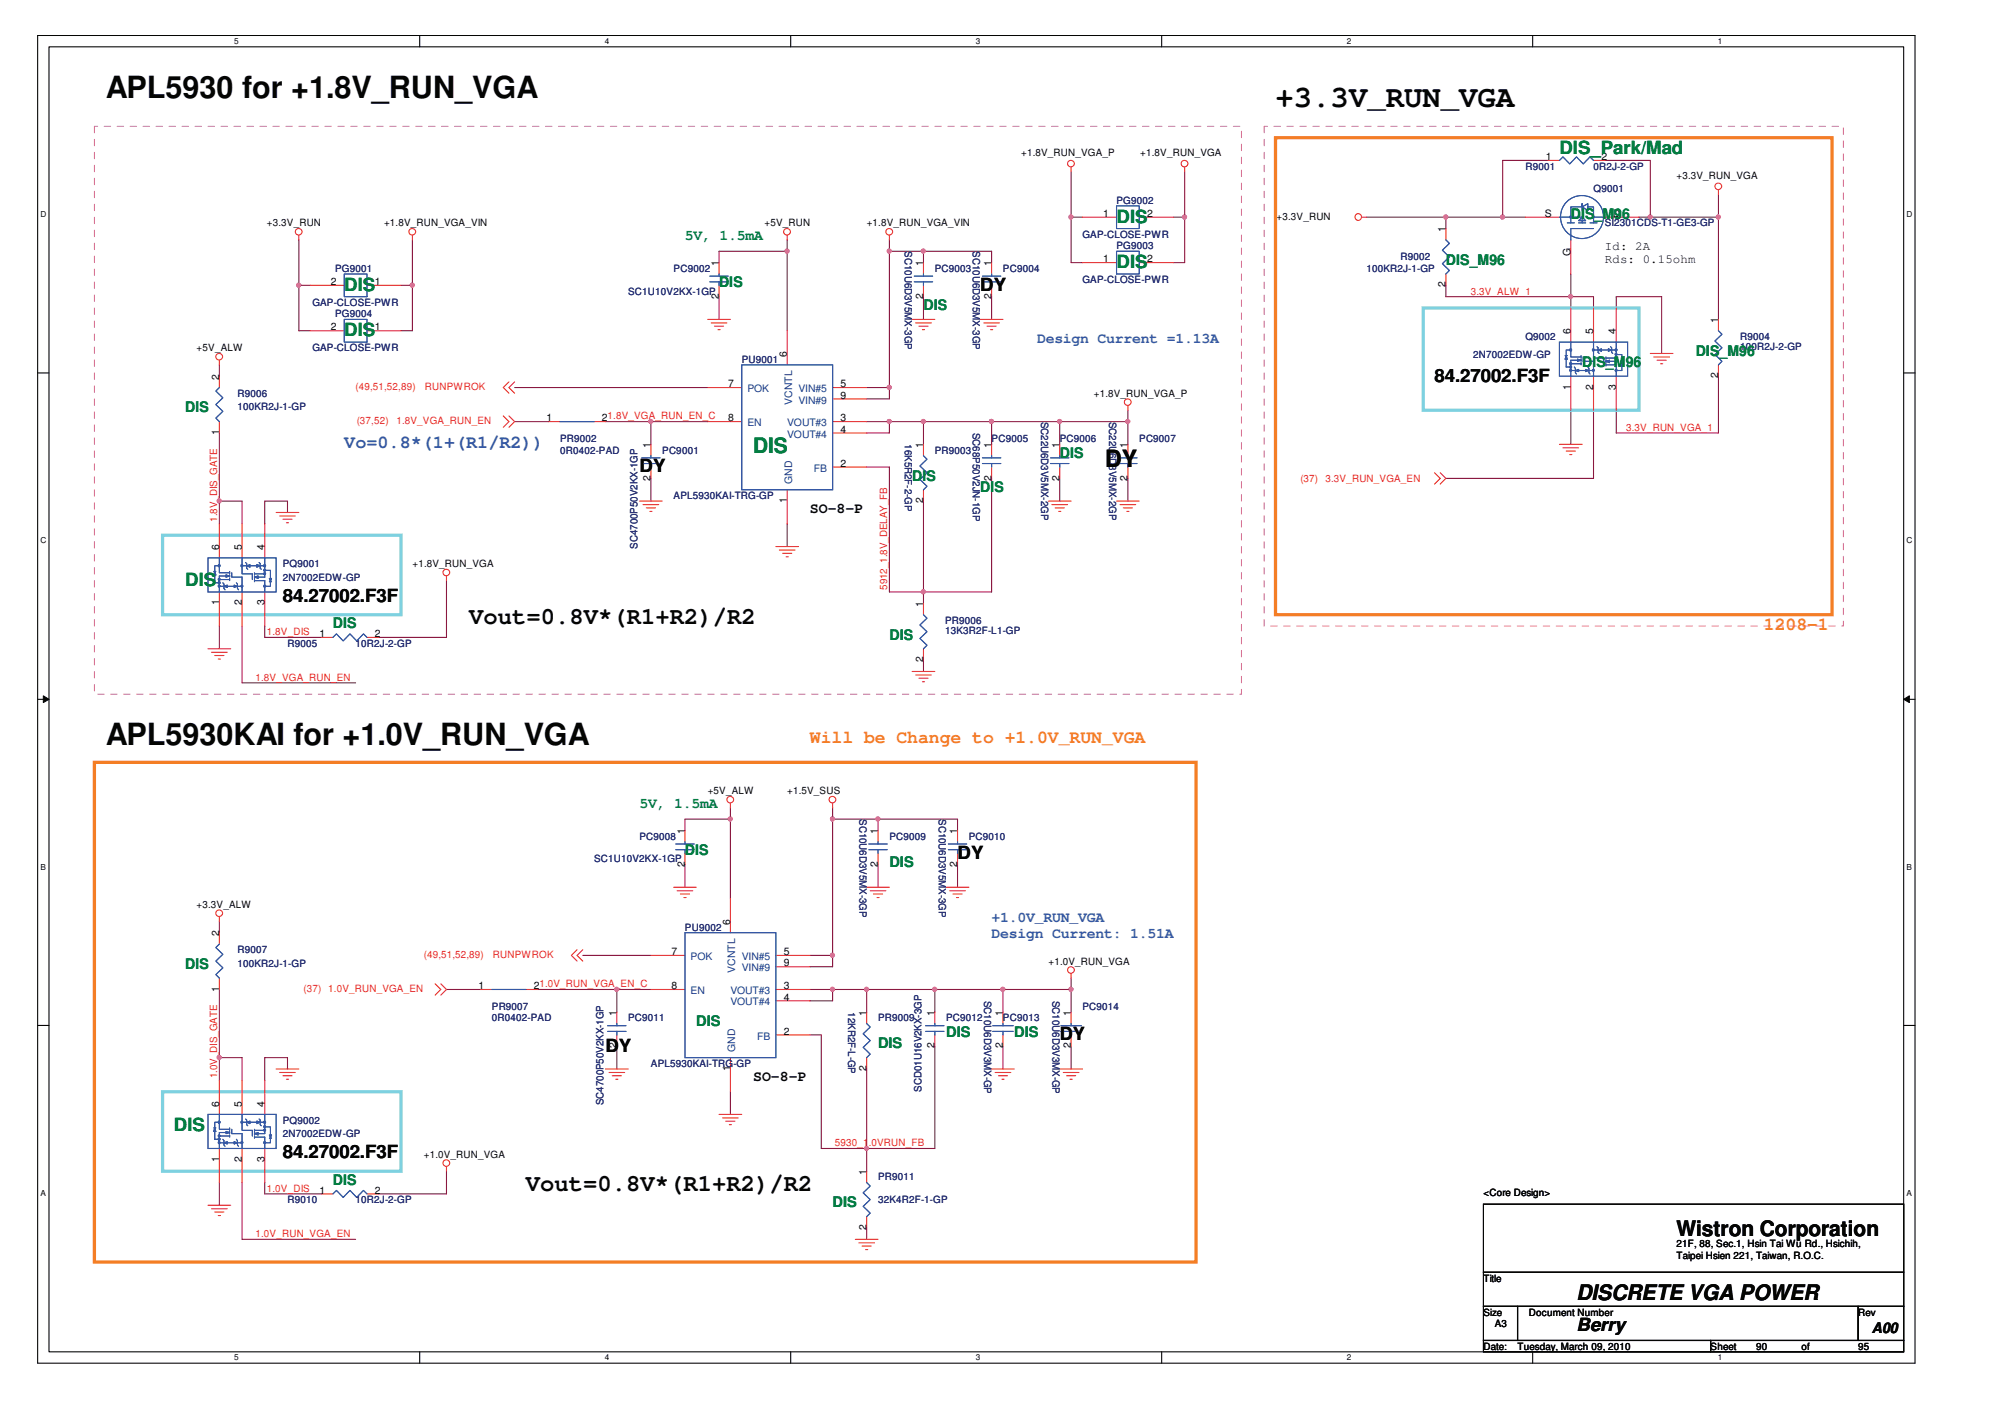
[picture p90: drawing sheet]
<svg xmlns="http://www.w3.org/2000/svg" width="297mm" height="210mm" viewBox="0 0 297 210" stroke-linecap="round" stroke-linejoin="round" font-family="sans-serif">
<defs><g id="words">
<g font-size="4.6" fill="#040503">
<text x="15.8" y="14.6">APL5930 for +1.8V_RUN_VGA</text>
<text x="190.3" y="15.9">+3.3V_RUN_VGA</text>
<text x="15.8" y="111.2">APL5930KAI for +1.0V_RUN_VGA</text>
</g>
<g font-size="3.6" fill="#040503">
<text x="164.9" y="69.6">DY</text>
<text x="70" y="93">Vout=0.8V*(R1+R2)/R2</text>
<text x="78.5" y="177.8">Vout=0.8V*(R1+R2)/R2</text>
</g>
<text font-size="3.2" fill="#047e41" x="112.4" y="67.6">DIS</text>
<g font-size="3.2" fill="#040503">
<text x="250.1" y="184.3">Wistron Corporation</text>
<text x="235.2" y="193.9">DISCRETE VGA POWER</text>
</g>
<g font-size="2.7" fill="#047e41">
<text x="232.7" y="23">DIS_Park/Mad</text>
<text x="166.6" y="33.2">DIS</text>
<text x="166.6" y="40">DIS</text>
<text x="51.4" y="43.4">DIS</text>
<text x="51.4" y="50.2">DIS</text>
<text x="27.6" y="87.4">DIS</text>
<text x="25.9" y="168.8">DIS</text>
</g>
<g font-size="2.7" fill="#040503">
<text x="146.2" y="43.4">DY</text>
<text x="214" y="56.9">84.27002.F3F</text>
<text x="95.4" y="70.5">DY</text>
<text x="42.2" y="89.8">84.27002.F3F</text>
<text x="142.9" y="128.1">DY</text>
<text x="158.1" y="155.2">DY</text>
<text x="90.3" y="156.9">DY</text>
<text x="42.2" y="172.8">84.27002.F3F</text>
<text x="235.2" y="198.5">Berry</text>
</g>
<text font-size="2.7" fill="#3457a6" x="51.4" y="66.9">Vo=0.8*(1+(R1/R2))</text>
<g font-size="2.7" fill="#f47e25">
<text x="263.2" y="94">1208-1</text>
<text x="120.8" y="110.9">Will be Change to +1.0V_RUN_VGA</text>
</g>
<g font-size="2.2" fill="#047e41">
<text x="102.2" y="35.9">5V, 1.5mA</text>
<text x="234.3" y="32.7">DIS_M96</text>
<text x="215.7" y="39.5">DIS_M96</text>
<text x="107.3" y="42.9">DIS</text>
<text x="137.8" y="46.3">DIS</text>
<text x="253" y="53.1">DIS_M96</text>
<text x="236" y="54.8">DIS_M96</text>
<text x="27.6" y="61.5">DIS</text>
<text x="136.1" y="71.7">DIS</text>
<text x="158.1" y="68.3">DIS</text>
<text x="146.2" y="73.4">DIS</text>
<text x="49.7" y="93.7">DIS</text>
<text x="132.7" y="95.4">DIS</text>
<text x="95.4" y="120.6">5V, 1.5mA</text>
<text x="102.2" y="127.6">DIS</text>
<text x="132.7" y="129.3">DIS</text>
<text x="27.6" y="144.5">DIS</text>
<text x="103.9" y="153">DIS</text>
<text x="141.2" y="154.7">DIS</text>
<text x="151.3" y="154.7">DIS</text>
<text x="131" y="156.4">DIS</text>
<text x="49.7" y="176.7">DIS</text>
<text x="124.2" y="180.1">DIS</text>
</g>
<g font-size="2.2" fill="#3457a6">
<text x="154.7" y="51.1">Design Current =1.13A</text>
<text x="147.9" y="137.5">+1.0V_RUN_VGA</text>
<text x="147.9" y="140">Design Current: 1.51A</text>
</g>
<g font-size="2.2" fill="#040503">
<text x="120.8" y="76.5">SO-8-P</text>
<text x="112.4" y="161.3">SO-8-P</text>
<text x="279.2" y="198.9">A00</text>
</g>
<g font-size="1.9" fill="#040503">
<text x="239.4" y="37.2">Id: 2A</text>
<text x="239.4" y="39.2">Rds: 0.15ohm</text>
</g>
<g font-size="1.5" fill="#040503">
<text x="152.3" y="23.3">+1.8V_RUN_VGA_P</text>
<text x="170.1" y="23.3">+1.8V_RUN_VGA</text>
<text x="230.6" y="23.9">1</text>
<text x="238.9" y="23.9">2</text>
<text x="250.1" y="26.7">+3.3V_RUN_VGA</text>
<text x="39.8" y="33.8">+3.3V_RUN</text>
<text x="57.3" y="33.8">+1.8V_RUN_VGA_VIN</text>
<text x="114.1" y="33.8">+5V_RUN</text>
<text x="129.3" y="33.8">+1.8V_RUN_VGA_VIN</text>
<text x="164.6" y="32.4">1</text>
<text x="171.1" y="32.4">2</text>
<text x="190.5" y="32.8">+3.3V_RUN</text>
<text x="215.7" y="34.6" transform="rotate(-90 215.7 34.6)">1</text>
<text x="230.5" y="32.4">S</text>
<text x="240.6" y="32.4">D</text>
<text x="107.2" y="39.7" transform="rotate(-90 107.2 39.7)">1</text>
<text x="137.7" y="39.7" transform="rotate(-90 137.7 39.7)">1</text>
<text x="147.9" y="39.7" transform="rotate(-90 147.9 39.7)">1</text>
<text x="164.6" y="39.1">1</text>
<text x="171.1" y="39.1">2</text>
<text x="234.3" y="38.2" transform="rotate(-90 234.3 38.2)">G</text>
<text x="49.3" y="42.5">2</text>
<text x="55.9" y="42.5">1</text>
<text x="107.2" y="44.6" transform="rotate(-90 107.2 44.6)">2</text>
<text x="137.7" y="44.6" transform="rotate(-90 137.7 44.6)">2</text>
<text x="147.9" y="44.6" transform="rotate(-90 147.9 44.6)">2</text>
<text x="215.7" y="42.9" transform="rotate(-90 215.7 42.9)">2</text>
<text x="29.3" y="52.4">+5V_ALW</text>
<text x="49.3" y="49.3">2</text>
<text x="55.9" y="49.3">1</text>
<text x="117.4" y="53.3" transform="rotate(-90 117.4 53.3)">6</text>
<text x="234.3" y="49.9" transform="rotate(-90 234.3 49.9)">6</text>
<text x="237.7" y="49.9" transform="rotate(-90 237.7 49.9)">5</text>
<text x="241.1" y="49.9" transform="rotate(-90 241.1 49.9)">4</text>
<text x="256.3" y="48.2" transform="rotate(-90 256.3 48.2)">1</text>
<text x="32.7" y="56.6" transform="rotate(-90 32.7 56.6)">2</text>
<text x="108.6" y="57.8">7</text>
<text x="125.4" y="57.8">5</text>
<text x="125.4" y="59.5">9</text>
<text x="163.2" y="59.2">+1.8V_RUN_VGA_P</text>
<text x="234.3" y="58.1" transform="rotate(-90 234.3 58.1)">1</text>
<text x="237.7" y="58.1" transform="rotate(-90 237.7 58.1)">2</text>
<text x="241.1" y="58.1" transform="rotate(-90 241.1 58.1)">3</text>
<text x="256.3" y="56.4" transform="rotate(-90 256.3 56.4)">2</text>
<text x="32.7" y="64.9" transform="rotate(-90 32.7 64.9)">1</text>
<text x="81.5" y="62.9">1</text>
<text x="89.8" y="62.9">21.8V_VGA_RUN_EN_C</text>
<text x="108.6" y="62.9">8</text>
<text x="125.4" y="62.9">3</text>
<text x="125.4" y="64.6">4</text>
<text x="97.1" y="71.7" transform="rotate(-90 97.1 71.7)">2</text>
<text x="97.1" y="66.8" transform="rotate(-90 97.1 66.8)">1</text>
<text x="125.4" y="69.6">2</text>
<text x="137.7" y="66.8" transform="rotate(-90 137.7 66.8)">1</text>
<text x="147.9" y="71.7" transform="rotate(-90 147.9 71.7)">2</text>
<text x="147.9" y="66.8" transform="rotate(-90 147.9 66.8)">1</text>
<text x="158.1" y="71.7" transform="rotate(-90 158.1 71.7)">2</text>
<text x="158.1" y="66.8" transform="rotate(-90 158.1 66.8)">1</text>
<text x="168.2" y="71.7" transform="rotate(-90 168.2 71.7)">2</text>
<text x="168.2" y="66.8" transform="rotate(-90 168.2 66.8)">1</text>
<text x="117.4" y="75.1" transform="rotate(-90 117.4 75.1)">1</text>
<text x="137.7" y="75.1" transform="rotate(-90 137.7 75.1)">2</text>
<text x="32.7" y="82.1" transform="rotate(-90 32.7 82.1)">6</text>
<text x="36.1" y="82.1" transform="rotate(-90 36.1 82.1)">5</text>
<text x="39.5" y="82.1" transform="rotate(-90 39.5 82.1)">4</text>
<text x="61.5" y="84.6">+1.8V_RUN_VGA</text>
<text x="32.7" y="90.3" transform="rotate(-90 32.7 90.3)">1</text>
<text x="36.1" y="90.3" transform="rotate(-90 36.1 90.3)">2</text>
<text x="39.5" y="90.3" transform="rotate(-90 39.5 90.3)">3</text>
<text x="47.7" y="95.1">1</text>
<text x="55.9" y="95.1">2</text>
<text x="137.7" y="90.5" transform="rotate(-90 137.7 90.5)">1</text>
<text x="137.7" y="98.8" transform="rotate(-90 137.7 98.8)">2</text>
<text x="105.6" y="118.5">+5V_ALW</text>
<text x="117.4" y="118.5">+1.5V_SUS</text>
<text x="102.2" y="124.4" transform="rotate(-90 102.2 124.4)">1</text>
<text x="131" y="124.4" transform="rotate(-90 131 124.4)">1</text>
<text x="142.8" y="124.4" transform="rotate(-90 142.8 124.4)">1</text>
<text x="102.2" y="129.3" transform="rotate(-90 102.2 129.3)">2</text>
<text x="131" y="129.3" transform="rotate(-90 131 129.3)">2</text>
<text x="142.8" y="129.3" transform="rotate(-90 142.8 129.3)">2</text>
<text x="29.3" y="135.4">+3.3V_ALW</text>
<text x="108.9" y="138" transform="rotate(-90 108.9 138)">6</text>
<text x="32.7" y="139.7" transform="rotate(-90 32.7 139.7)">2</text>
<text x="100.2" y="142.5">7</text>
<text x="116.9" y="142.5">5</text>
<text x="156.4" y="143.9">+1.0V_RUN_VGA</text>
<text x="32.7" y="147.9" transform="rotate(-90 32.7 147.9)">1</text>
<text x="71.4" y="147.6">1</text>
<text x="79.6" y="147.6">21.0V_RUN_VGA_EN_C</text>
<text x="100.2" y="147.6">8</text>
<text x="116.9" y="147.6">3</text>
<text x="116.9" y="149.3">4</text>
<text x="116.9" y="144.2">9</text>
<text x="92" y="151.5" transform="rotate(-90 92 151.5)">1</text>
<text x="116.9" y="154.4">2</text>
<text x="129.3" y="151.5" transform="rotate(-90 129.3 151.5)">1</text>
<text x="139.4" y="151.5" transform="rotate(-90 139.4 151.5)">1</text>
<text x="149.6" y="151.5" transform="rotate(-90 149.6 151.5)">1</text>
<text x="159.8" y="151.5" transform="rotate(-90 159.8 151.5)">1</text>
<text x="92" y="156.4" transform="rotate(-90 92 156.4)">2</text>
<text x="108.9" y="159.8" transform="rotate(-90 108.9 159.8)">1</text>
<text x="129.3" y="159.8" transform="rotate(-90 129.3 159.8)">2</text>
<text x="139.4" y="156.4" transform="rotate(-90 139.4 156.4)">2</text>
<text x="149.6" y="156.4" transform="rotate(-90 149.6 156.4)">2</text>
<text x="159.8" y="156.4" transform="rotate(-90 159.8 156.4)">2</text>
<text x="32.7" y="165.1" transform="rotate(-90 32.7 165.1)">6</text>
<text x="36.1" y="165.1" transform="rotate(-90 36.1 165.1)">5</text>
<text x="39.5" y="165.1" transform="rotate(-90 39.5 165.1)">4</text>
<text x="32.7" y="173.4" transform="rotate(-90 32.7 173.4)">1</text>
<text x="36.1" y="173.4" transform="rotate(-90 36.1 173.4)">2</text>
<text x="39.5" y="173.4" transform="rotate(-90 39.5 173.4)">3</text>
<text x="63.2" y="172.7">+1.0V_RUN_VGA</text>
<text x="47.7" y="178.1">1</text>
<text x="55.9" y="178.1">2</text>
<text x="129.3" y="175.2" transform="rotate(-90 129.3 175.2)">1</text>
<text x="221.3" y="178.5">&lt;Core Design&gt;</text>
<text x="129.3" y="183.5" transform="rotate(-90 129.3 183.5)">2</text>
<text x="221.3" y="191.2">Title</text>
<text x="250.1" y="186.1">21F, 88, Sec.1, Hsin Tai Wu Rd., Hsichih,</text>
<text x="250.1" y="187.8">Taipei Hsien 221, Taiwan, R.O.C.</text>
<text x="221.3" y="196.3">Size</text>
<text x="223" y="198">A3</text>
<text x="228.1" y="196.3">Document Number</text>
<text x="277.2" y="196.3">Rev</text>
<text x="221.3" y="201.3">Date:</text>
<text x="226.4" y="201.3">Tuesday, March 09, 2010</text>
<text x="255.2" y="201.3">Sheet</text>
<text x="262" y="201.3">90</text>
<text x="268.8" y="201.4">of</text>
<text x="277.2" y="201.3">95</text>
</g>
<g font-size="1.5" fill="#252c73">
<text x="227.6" y="25.3">R9001</text>
<text x="237.7" y="25.3">0R2J-2-GP</text>
<text x="237.7" y="28.7">Q9001</text>
<text x="161.5" y="35.5">GAP-CLOSE-PWR</text>
<text x="166.6" y="30.4">PG9002</text>
<text x="239.4" y="33.8">SI2301CDS-T1-GE3-GP</text>
<text x="50" y="40.6">PG9001</text>
<text x="100.5" y="40.6">PC9002</text>
<text x="135" y="37.5" transform="rotate(90 135 37.5)">SC10U6D3V5MX-3GP</text>
<text x="139.5" y="40.6">PC9003</text>
<text x="145.2" y="37.5" transform="rotate(90 145.2 37.5)">SC10U6D3V5MX-3GP</text>
<text x="149.6" y="40.6">PC9004</text>
<text x="166.6" y="37.2">PG9003</text>
<text x="203.9" y="40.6">100KR2J-1-GP</text>
<text x="208.9" y="38.9">R9002</text>
<text x="46.6" y="45.6">GAP-CLOSE-PWR</text>
<text x="50" y="47.3">PG9004</text>
<text x="93.7" y="43.9">SC1U10V2KX-1GP</text>
<text x="161.5" y="42.2">GAP-CLOSE-PWR</text>
<text x="46.6" y="52.4">GAP-CLOSE-PWR</text>
<text x="219.8" y="53.4">2N7002EDW-GP</text>
<text x="227.6" y="50.7">Q9002</text>
<text x="259.6" y="50.7">R9004</text>
<text x="259.6" y="52.2">100R2J-2-GP</text>
<text x="35.4" y="59.2">R9006</text>
<text x="110.7" y="54.1">PU9001</text>
<text x="35.4" y="61.2">100KR2J-1-GP</text>
<text x="83.6" y="66">PR9002</text>
<text x="145.2" y="64.6" transform="rotate(90 145.2 64.6)">SC68P50V2JN-1GP</text>
<text x="147.9" y="66">PC9005</text>
<text x="155.3" y="62.9" transform="rotate(90 155.3 62.9)">SC22U6D3V5MX-2GP</text>
<text x="158.1" y="66">PC9006</text>
<text x="165.5" y="62.9" transform="rotate(90 165.5 62.9)">SC22U6D3V5MX-2GP</text>
<text x="170" y="66">PC9007</text>
<text x="83.6" y="67.7">0R0402-PAD</text>
<text x="98.8" y="67.7">PC9001</text>
<text x="135" y="66.3" transform="rotate(90 135 66.3)">16K5R2F-2-GP</text>
<text x="139.5" y="67.7">PR9003</text>
<text x="100.5" y="74.4">APL5930KAI-TRG-GP</text>
<text x="95.1" y="81.9" transform="rotate(-90 95.1 81.9)">SC4700P50V2KX-1GP</text>
<text x="42.2" y="84.6">PQ9001</text>
<text x="42.2" y="86.6">2N7002EDW-GP</text>
<text x="141" y="93.1">PR9006</text>
<text x="141" y="94.6">13K3R2F-L1-GP</text>
<text x="42.9" y="96.5">R9005</text>
<text x="53.1" y="96.5">10R2J-2-GP</text>
<text x="95.4" y="125.3">PC9008</text>
<text x="128.2" y="122.2" transform="rotate(90 128.2 122.2)">SC10U6D3V5MX-3GP</text>
<text x="132.7" y="125.3">PC9009</text>
<text x="140.1" y="122.2" transform="rotate(90 140.1 122.2)">SC10U6D3V5MX-3GP</text>
<text x="144.6" y="125.3">PC9010</text>
<text x="88.6" y="128.7">SC1U10V2KX-1GP</text>
<text x="35.4" y="142.2">R9007</text>
<text x="102.2" y="138.8">PU9002</text>
<text x="35.4" y="144.2">100KR2J-1-GP</text>
<text x="146.8" y="149.3" transform="rotate(90 146.8 149.3)">SC10U6D3V3MX-GP</text>
<text x="157" y="149.3" transform="rotate(90 157 149.3)">SC10U6D3V3MX-GP</text>
<text x="73.4" y="150.7">PR9007</text>
<text x="73.4" y="152.4">0R0402-PAD</text>
<text x="93.7" y="152.4">PC9011</text>
<text x="126.5" y="151" transform="rotate(90 126.5 151)">12KR2F-L-GP</text>
<text x="131" y="152.4">PR9009</text>
<text x="141.2" y="152.4">PC9012</text>
<text x="149.6" y="152.4">PC9013</text>
<text x="161.5" y="150.7">PC9014</text>
<text x="97.1" y="159.2">APL5930KAI-TRG-GP</text>
<text x="42.2" y="167.6">PQ9002</text>
<text x="90" y="164.9" transform="rotate(-90 90 164.9)">SC4700P50V2KX-1GP</text>
<text x="137.5" y="162.9" transform="rotate(-90 137.5 162.9)">SCD01U16V2KX-3GP</text>
<text x="42.2" y="169.6">2N7002EDW-GP</text>
<text x="42.9" y="179.5">R9010</text>
<text x="53.1" y="179.5">10R2J-2-GP</text>
<text x="131" y="176.1">PR9011</text>
<text x="131" y="179.5">32K4R2F-1-GP</text>
</g>
<g font-size="1.5" fill="#ee2523">
<text x="219.4" y="43.9">3.3V_ALW_1</text>
<text x="53.1" y="58.2">(49,51,52,89)</text>
<text x="63.4" y="58.2">RUNPWROK</text>
<text x="53.2" y="63.3">(37,52)</text>
<text x="59.1" y="63.3">1.8V_VGA_RUN_EN</text>
<text x="242.6" y="64.3">3.3V_RUN_VGA_1</text>
<text x="194" y="71.9">(37)</text>
<text x="197.8" y="71.9">3.3V_RUN_VGA_EN</text>
<text x="32.4" y="77.8" transform="rotate(-90 32.4 77.8)">1.8V_DIS_GATE</text>
<text x="132.4" y="88" transform="rotate(-90 132.4 88)">5912_1.8V_DELAY_FB</text>
<text x="39.8" y="94.8">1.8V_DIS</text>
<text x="38.1" y="101.5">1.8V_VGA_RUN_EN</text>
<text x="63.2" y="142.9">(49,51,52,89)</text>
<text x="73.5" y="142.9">RUNPWROK</text>
<text x="45.3" y="148">(37)</text>
<text x="49" y="148">1.0V_RUN_VGA_EN</text>
<text x="32.4" y="160.8" transform="rotate(-90 32.4 160.8)">1.0V_DIS_GATE</text>
<text x="124.5" y="171">5930_1.0VRUN_FB</text>
<text x="39.8" y="177.8">1.0V_DIS</text>
<text x="38.1" y="184.6">1.0V_RUN_VGA_EN</text>
</g>
<g font-size="1.5" fill="#0e457b">
<text x="111.5" y="58.5">POK</text>
<text x="119.1" y="58.5">VIN#5</text>
<text x="111.5" y="63.6">EN</text>
<text x="117.4" y="63.6">VOUT#3</text>
<text x="117.4" y="65.3">VOUT#4</text>
<text x="118.2" y="60.4" transform="rotate(-90 118.2 60.4)">VCNTL</text>
<text x="119.1" y="60.2">VIN#9</text>
<text x="121.4" y="70.4">FB</text>
<text x="118.2" y="72.2" transform="rotate(-90 118.2 72.2)">GND</text>
<text x="103" y="143.2">POK</text>
<text x="110.7" y="143.2">VIN#5</text>
<text x="103" y="148.3">EN</text>
<text x="109" y="148.3">VOUT#3</text>
<text x="109" y="150">VOUT#4</text>
<text x="109.7" y="145.1" transform="rotate(-90 109.7 145.1)">VCNTL</text>
<text x="110.7" y="144.9">VIN#9</text>
<text x="113" y="155.1">FB</text>
<text x="109.7" y="156.9" transform="rotate(-90 109.7 156.9)">GND</text>
</g>
<g font-size="1.2" fill="#040503">
<text x="34.9" y="6.5">5</text>
<text x="90.3" y="6.5">4</text>
<text x="145.6" y="6.5">3</text>
<text x="200.9" y="6.5">2</text>
<text x="256.3" y="6.5">1</text>
<text x="6.1" y="32.4">D</text>
<text x="284.5" y="32.4">D</text>
<text x="6.1" y="81.1">C</text>
<text x="284.5" y="81.1">C</text>
<text x="6.1" y="129.7">B</text>
<text x="284.5" y="129.7">B</text>
<text x="6.1" y="178.4">A</text>
<text x="284.5" y="178.4">A</text>
<text x="34.9" y="202.9">5</text>
<text x="90.3" y="202.9">4</text>
<text x="145.6" y="202.9">3</text>
<text x="200.9" y="202.9">2</text>
<text x="256.3" y="202.9">1</text>
</g>
</g></defs>
<path d="M5.6 5.3h280.1v198.1h-280.1zM7.3 7h276.7v194.7h-276.7z" fill="none" stroke="#040503" stroke-width=".16"/>
<g fill="#fff">
<path d="M34.9 5.5h.7v1.3h-.7z"/>
<path d="M34.9 201.8h.7v1.4h-.7z"/>
</g>
<path d="M62.6 5.3v1.7M62.6 201.7v1.7" fill="none" stroke="#040503" stroke-width=".16"/>
<g fill="#fff">
<path d="M90.3 5.5h.6v1.3h-.6z"/>
<path d="M90.3 201.8h.6v1.4h-.6z"/>
</g>
<path d="M118 5.3v1.7M118 201.7v1.7" fill="none" stroke="#040503" stroke-width=".16"/>
<g fill="#fff">
<path d="M145.6 5.5h.6v1.3h-.6z"/>
<path d="M145.6 201.8h.6v1.4h-.6z"/>
</g>
<path d="M173.3 5.3v1.7M173.3 201.7v1.7" fill="none" stroke="#040503" stroke-width=".16"/>
<g fill="#fff">
<path d="M200.9 5.5h.7v1.3h-.7z"/>
<path d="M200.9 201.8h.7v1.4h-.7z"/>
</g>
<path d="M228.7 5.3v1.7M228.7 201.7v1.7" fill="none" stroke="#040503" stroke-width=".16"/>
<g fill="#fff">
<path d="M256.3 5.5h.6v1.3h-.6z"/>
<path d="M256.3 201.8h.6v1.4h-.6z"/>
<path d="M6.1 31.3h.8v1.3h-.8z"/>
<path d="M284.5 31.3h.8v1.3h-.8z"/>
<path d="M6.1 80h.8v1.3h-.8z"/>
<path d="M284.5 80h.8v1.3h-.8z"/>
</g>
<path d="M5.6 55.6h1.7M284 55.6h1.7" fill="none" stroke="#040503" stroke-width=".16"/>
<g fill="#fff">
<path d="M6.1 128.7h.7v1.3h-.7z"/>
<path d="M284.5 128.7h.7v1.3h-.7z"/>
</g>
<path d="M5.6 104.3h1.7M284 104.3h1.7" fill="none" stroke="#040503" stroke-width=".16"/>
<path d="M6.5 103.8l.8 .5-.8 .5z" fill="#040503"/>
<path d="M6.5 103.8l.8 .5-.8 .5z" fill="none" stroke="#040503" stroke-width=".15"/>
<path d="M284 104.3l.9-.5v1z" fill="#040503"/>
<path d="M284 104.3l.9-.5v1z" fill="none" stroke="#040503" stroke-width=".15"/>
<g fill="#fff">
<path d="M6.1 177.3h.7v1.3h-.7z"/>
<path d="M284.5 177.3h.7v1.3h-.7z"/>
</g>
<path d="M5.6 153h1.7M284 153h1.7" fill="none" stroke="#040503" stroke-width=".16"/>
<path d="M256.4 29v3.4M92 147.6h5.1M120.8 144.2h3.4M39.5 176.4v1.7M129.3 171.3h10.2M129.3 183.2v1.7" fill="none" stroke="#89163e" stroke-width=".16"/>
<circle cx="92" cy="147.6" r=".31" fill="#ca5ca3"/>
<circle cx="92" cy="147.6" r=".31" fill="none" stroke="#ca5ca3" stroke-width=".16"/>
<path d="M102.2 129v3.4M109 122.2v11.9M142.9 122.2v1.7M80.2 147.6h11.8v3.4M120.8 147.6h3.4M124.2 142.5v1.7M159.8 156.1v3.4" fill="none" stroke="#89163e" stroke-width=".16"/>
<circle cx="108.9" cy="122.2" r=".31" fill="#ca5ca3"/>
<circle cx="108.9" cy="122.2" r=".31" fill="none" stroke="#ca5ca3" stroke-width=".16"/>
<path d="M102.2 122.2v1.7M131 122.2v1.7M142.9 129v3.4M66.6 147.6h5.1M120.8 154.4h1.7M149.6 147.6v3.4M149.6 156.1v3.4M129.3 171.3v3.4" fill="none" stroke="#89163e" stroke-width=".16"/>
<circle cx="129.3" cy="171.3" r=".31" fill="#ca5ca3"/>
<circle cx="129.3" cy="171.3" r=".31" fill="none" stroke="#ca5ca3" stroke-width=".16"/>
<path d="M124.2 122.2v20.3" fill="none" stroke="#89163e" stroke-width=".16"/>
<circle cx="124.2" cy="142.5" r=".31" fill="#ca5ca3"/>
<circle cx="124.2" cy="142.5" r=".31" fill="none" stroke="#ca5ca3" stroke-width=".16"/>
<path d="M120.8 142.5h3.4M124.2 147.6h5.1M109 162.9v3.4" fill="none" stroke="#89163e" stroke-width=".16"/>
<circle cx="124.2" cy="147.6" r=".31" fill="#ca5ca3"/>
<circle cx="124.2" cy="147.6" r=".31" fill="none" stroke="#ca5ca3" stroke-width=".16"/>
<path d="M124.2 122.2h6.8M124.2 147.6v1.7h-3.4" fill="none" stroke="#89163e" stroke-width=".16"/>
<circle cx="131" cy="122.2" r=".31" fill="#ca5ca3"/>
<circle cx="131" cy="122.2" r=".31" fill="none" stroke="#ca5ca3" stroke-width=".16"/>
<circle cx="124.2" cy="122.2" r=".31" fill="#ca5ca3"/>
<circle cx="124.2" cy="122.2" r=".31" fill="none" stroke="#ca5ca3" stroke-width=".16"/>
<path d="M131 129v3.4M129.3 147.6h10.2" fill="none" stroke="#89163e" stroke-width=".16"/>
<circle cx="129.3" cy="147.6" r=".31" fill="#ca5ca3"/>
<circle cx="129.3" cy="147.6" r=".31" fill="none" stroke="#ca5ca3" stroke-width=".16"/>
<path d="M86.9 142.5h10.2M122.5 154.4v16.9M129.3 147.6v3.4M139.5 147.6v3.4M139.5 156.1v15.2M159.8 147.6v3.4" fill="none" stroke="#89163e" stroke-width=".16"/>
<circle cx="159.8" cy="147.6" r=".31" fill="#ca5ca3"/>
<circle cx="159.8" cy="147.6" r=".31" fill="none" stroke="#ca5ca3" stroke-width=".16"/>
<path d="M109 120.5v1.7h-6.8M92 156.1v3.4M139.5 147.6h10.1" fill="none" stroke="#89163e" stroke-width=".16"/>
<circle cx="149.6" cy="147.6" r=".31" fill="#ca5ca3"/>
<circle cx="149.6" cy="147.6" r=".31" fill="none" stroke="#ca5ca3" stroke-width=".16"/>
<circle cx="139.4" cy="147.6" r=".31" fill="#ca5ca3"/>
<circle cx="139.4" cy="147.6" r=".31" fill="none" stroke="#ca5ca3" stroke-width=".16"/>
<path d="M124.2 120.5v1.7M131 122.2h11.9M32.7 157.8h3.4M159.8 145.9v1.7h-10.2M36.1 184.9h17" fill="none" stroke="#89163e" stroke-width=".16"/>
<circle cx="32.7" cy="157.8" r=".31" fill="#ca5ca3"/>
<circle cx="32.7" cy="157.8" r=".31" fill="none" stroke="#ca5ca3" stroke-width=".16"/>
<g fill="none" stroke="#89163e" stroke-width=".16">
<path d="M203.9 32.4h11.8M224.2 32.4h3.4M256.4 32.4v15.3M234.3 40.9v3.4h3.4M241.1 44.3h6.8v8.4M256.4 56.1v8.5h-15.3v-3.4M234.3 61.2v5.1M237.7 61.2v10.2M32.7 147.6v13.6M36.1 157.8v3.4M42.9 159.5v-1.7h-3.4v3.4M129.3 159.5v11.8h-6.8"/>
<path d="M32.7 176.4v3.4M36.1 176.4v8.5M39.5 178.1h8.5M66.6 174.7v3.4h-10.2"/>
</g>
<circle cx="224.2" cy="32.4" r=".31" fill="#ca5ca3"/>
<circle cx="224.2" cy="32.4" r=".31" fill="none" stroke="#ca5ca3" stroke-width=".16"/>
<path d="M215.7 42.6v1.7h18.6" fill="none" stroke="#89163e" stroke-width=".16"/>
<circle cx="234.3" cy="44.2" r=".31" fill="#ca5ca3"/>
<circle cx="234.3" cy="44.2" r=".31" fill="none" stroke="#ca5ca3" stroke-width=".16"/>
<path d="M215.7 32.4v1.7" fill="none" stroke="#89163e" stroke-width=".16"/>
<circle cx="215.7" cy="32.4" r=".31" fill="#ca5ca3"/>
<circle cx="215.7" cy="32.4" r=".31" fill="none" stroke="#ca5ca3" stroke-width=".16"/>
<path d="M234.3 44.3v1.7M237.7 44.3v1.7M241.1 44.3v1.7M132.7 62.9h5.1M137.8 74.8v13.5h10.1" fill="none" stroke="#89163e" stroke-width=".16"/>
<circle cx="132.7" cy="62.9" r=".31" fill="#ca5ca3"/>
<circle cx="132.7" cy="62.9" r=".31" fill="none" stroke="#ca5ca3" stroke-width=".16"/>
<path d="M159.8 32.4v6.8" fill="none" stroke="#89163e" stroke-width=".16"/>
<circle cx="159.8" cy="32.4" r=".31" fill="#ca5ca3"/>
<circle cx="159.8" cy="32.4" r=".31" fill="none" stroke="#ca5ca3" stroke-width=".16"/>
<path d="M176.7 32.4v6.8" fill="none" stroke="#89163e" stroke-width=".16"/>
<circle cx="176.7" cy="32.4" r=".31" fill="#ca5ca3"/>
<circle cx="176.7" cy="32.4" r=".31" fill="none" stroke="#ca5ca3" stroke-width=".16"/>
<path d="M159.8 39.2h1.7M159.8 32.4h1.7M175 39.2h1.7M175 32.4h1.7M61.5 42.6v6.7M32.7 137.4v1.7" fill="none" stroke="#89163e" stroke-width=".16"/>
<circle cx="61.5" cy="42.5" r=".31" fill="#ca5ca3"/>
<circle cx="61.5" cy="42.5" r=".31" fill="none" stroke="#ca5ca3" stroke-width=".16"/>
<path d="M44.6 42.6v6.7" fill="none" stroke="#89163e" stroke-width=".16"/>
<circle cx="44.6" cy="42.5" r=".31" fill="#ca5ca3"/>
<circle cx="44.6" cy="42.5" r=".31" fill="none" stroke="#ca5ca3" stroke-width=".16"/>
<path d="M44.6 49.3h1.7M44.6 42.6h1.7M59.8 49.3h1.7M59.8 42.6h1.7M32.7 64.6v10.2h3.4M39.5 95.1h8.5M36.1 101.9h17" fill="none" stroke="#89163e" stroke-width=".16"/>
<circle cx="32.7" cy="74.7" r=".31" fill="#ca5ca3"/>
<circle cx="32.7" cy="74.7" r=".31" fill="none" stroke="#ca5ca3" stroke-width=".16"/>
<path d="M132.7 57.8v1.7h-3.4M32.7 74.8v3.3M36.1 74.8v3.3M42.9 76.5v-1.7h-3.4v3.3M105.6 62.9h-8.5v3.4M32.7 93.4v3.4M36.1 93.4v8.5M66.6 86.6v8.5h-10.2" fill="none" stroke="#89163e" stroke-width=".16"/>
<circle cx="97.1" cy="62.9" r=".31" fill="#ca5ca3"/>
<circle cx="97.1" cy="62.9" r=".31" fill="none" stroke="#ca5ca3" stroke-width=".16"/>
<g fill="none" stroke="#89163e" stroke-width=".16">
<path d="M107.3 37.5v1.7M137.8 37.5v1.7M147.9 37.5v1.7M107.3 44.3v3.4M129.3 57.8h3.4M147.9 44.3v3.4M90.3 62.9h6.8M117.4 78.1v3.4M137.8 62.9h10.1M158.1 62.9v3.4M158.1 71.4v3.4M168.3 71.4v3.4"/>
<path d="M137.8 98.5v1.7"/>
</g>
<circle cx="147.9" cy="62.9" r=".31" fill="#ca5ca3"/>
<circle cx="147.9" cy="62.9" r=".31" fill="none" stroke="#ca5ca3" stroke-width=".16"/>
<path d="M117.4 37.5v11.8M129.3 62.9h3.4v1.7h-3.4" fill="none" stroke="#89163e" stroke-width=".16"/>
<circle cx="117.4" cy="37.5" r=".31" fill="#ca5ca3"/>
<circle cx="117.4" cy="37.5" r=".31" fill="none" stroke="#ca5ca3" stroke-width=".16"/>
<path d="M76.8 57.8h28.8M76.8 62.9h5.1M132.7 69.7v18.6M137.8 62.9v3.4M147.9 62.9v3.4M147.9 71.4v16.9" fill="none" stroke="#89163e" stroke-width=".16"/>
<circle cx="137.7" cy="62.9" r=".31" fill="#ca5ca3"/>
<circle cx="137.7" cy="62.9" r=".31" fill="none" stroke="#ca5ca3" stroke-width=".16"/>
<path d="M132.7 37.5v20.3M129.3 69.7h3.4" fill="none" stroke="#89163e" stroke-width=".16"/>
<circle cx="132.7" cy="57.8" r=".31" fill="#ca5ca3"/>
<circle cx="132.7" cy="57.8" r=".31" fill="none" stroke="#ca5ca3" stroke-width=".16"/>
<path d="M97.1 71.4v3.4M147.9 62.9h10.2M132.7 88.3h5.1" fill="none" stroke="#89163e" stroke-width=".16"/>
<circle cx="158.1" cy="62.9" r=".31" fill="#ca5ca3"/>
<circle cx="158.1" cy="62.9" r=".31" fill="none" stroke="#ca5ca3" stroke-width=".16"/>
<circle cx="147.9" cy="62.9" r=".31" fill="#ca5ca3"/>
<circle cx="147.9" cy="62.9" r=".31" fill="none" stroke="#ca5ca3" stroke-width=".16"/>
<path d="M132.7 35.8v1.7h5.1" fill="none" stroke="#89163e" stroke-width=".16"/>
<circle cx="137.7" cy="37.5" r=".31" fill="#ca5ca3"/>
<circle cx="137.7" cy="37.5" r=".31" fill="none" stroke="#ca5ca3" stroke-width=".16"/>
<circle cx="132.7" cy="37.5" r=".31" fill="#ca5ca3"/>
<circle cx="132.7" cy="37.5" r=".31" fill="none" stroke="#ca5ca3" stroke-width=".16"/>
<path d="M137.8 44.3v3.4M168.3 62.9v3.4" fill="none" stroke="#89163e" stroke-width=".16"/>
<circle cx="168.2" cy="62.9" r=".31" fill="#ca5ca3"/>
<circle cx="168.2" cy="62.9" r=".31" fill="none" stroke="#ca5ca3" stroke-width=".16"/>
<path d="M117.4 35.8v1.7h-10.1M137.8 88.3v1.7" fill="none" stroke="#89163e" stroke-width=".16"/>
<circle cx="137.7" cy="88.3" r=".31" fill="#ca5ca3"/>
<circle cx="137.7" cy="88.3" r=".31" fill="none" stroke="#ca5ca3" stroke-width=".16"/>
<path d="M137.8 37.5h10.1M246.2 32.4h10.2M168.3 61.2v1.7h-10.2M39.5 93.4v1.7" fill="none" stroke="#89163e" stroke-width=".16"/>
<circle cx="256.4" cy="32.4" r=".31" fill="#ca5ca3"/>
<circle cx="256.4" cy="32.4" r=".31" fill="none" stroke="#ca5ca3" stroke-width=".16"/>
<circle cx="246.2" cy="32.4" r=".31" fill="#ca5ca3"/>
<circle cx="246.2" cy="32.4" r=".31" fill="none" stroke="#ca5ca3" stroke-width=".16"/>
<path d="M44.6 35.8v6.8M61.5 35.8v6.8M159.8 25.6v6.8M176.7 25.6v6.8M231 23.9h-6.8v8.5h-8.5M239.4 23.9h6.8v8.5h-1.7M32.7 54.4v1.7M215.7 71.4h22" fill="none" stroke="#89163e" stroke-width=".16"/>
<g fill="none" stroke="#ee2523" stroke-width=".16">
<path d="M44.6 35.1v.7M61.5 35.1v.7M117.4 35.1v.7M132.7 35.1v.7M159.8 24.9v.7M176.7 24.9v.7M203.2 32.4h.7M227.6 32.4h5.1M234.3 35.8v5.1M239.4 32.4h5.1M256.4 28.3v.7M32.7 53.7v.7"/>
<path d="M75.9 57l-.8 .8 .8 .9M76.8 57l-.9 .8 .9 .9M105.6 47.7h3.4M106.1 48.2h2.3M106.6 48.7h1.4M107.1 49.2h.3M136.1 47.7h3.4M136.6 48.2h2.3M137.1 48.7h1.4M137.6 49.2h.3M146.2 47.7h3.4M146.8 48.2h2.3"/>
<path d="M147.3 48.7h1.3M147.8 49.2h.3M246.2 52.7h3.4M246.7 53.3h2.4M247.2 53.7h1.4M247.7 54.3h.4M41.2 76.5h3.4M41.7 77h2.4M42.2 77.5h1.4M42.7 78h.4M75.1 62.1l.8 .8-.8 .8M75.9 62.1l.9 .8-.9 .8"/>
<path d="M95.4 74.8h3.4M95.9 75.3h2.4M96.4 75.8h1.4M96.9 76.3h.4M156.4 74.8h3.4M156.9 75.3h2.4M157.4 75.8h1.4M157.9 76.3h.4M166.6 74.8h3.4M167.1 75.3h2.3M167.6 75.8h1.4M168.1 76.3h.3"/>
<path d="M168.3 60.5v.7M214 70.5l.9 .9-.9 .8M214.9 70.5l.8 .9-.8 .8M232.7 66.3h3.3M233.2 66.8h2.3M233.7 67.3h1.3M234.2 67.8h.3M31 96.8h3.4M31.6 97.3h2.3M32 97.8h1.4M32.6 98.3h.3M66.6 85.9v.7"/>
<path d="M115.7 81.5h3.4M116.3 82.1h2.3M116.8 82.5h1.3M117.3 83.1h.3M109 119.8v.7M124.2 119.8v.7M136.1 100.2h3.4M136.6 100.7h2.3M137.1 101.2h1.4M137.6 101.7h.3M32.7 136.8v.6M100.5 132.4h3.4"/>
<path d="M101 132.9h2.4M101.5 133.4h1.4M102 133.9h.4M129.3 132.4h3.4M129.8 132.9h2.4M130.3 133.4h1.4M130.8 133.9h.4M131 123.9v1.7M131 127.3v1.7M141.2 132.4h3.3M141.7 132.9h2.3M142.2 133.4h1.3"/>
<path d="M142.7 133.9h.3M41.2 159.5h3.4M64.9 146.8l.9 .8-.9 .9M65.8 146.8l.8 .8-.8 .9M86.1 141.7l-.9 .8 .9 .9M86.9 141.7l-.8 .8 .8 .9M90.3 159.5h3.4M147.9 159.5h3.4M158.1 159.5h3.4M159.8 145.2v.7M31 179.8h3.4M41.7 160h2.4"/>
<path d="M42.2 160.5h1.4M42.7 161h.4M66.6 174v.7M90.9 160h2.3M91.3 160.5h1.4M91.9 161h.3M107.3 166.3h3.4M107.8 166.8h2.3M108.3 167.3h1.4M108.8 167.8h.3M148.5 160h2.3M148.9 160.5h1.4"/>
<path d="M149.5 161h.3M158.6 160h2.4M159.1 160.5h1.4M159.6 161h.4M31.6 180.3h2.3M32 180.8h1.4M32.6 181.3h.3M127.6 184.9h3.4M128.1 185.4h2.4M128.6 185.9h1.4M129.1 186.4h.4"/>
<circle cx="44.6" cy="34.6" r=".5"/>
<circle cx="61.5" cy="34.6" r=".5"/>
<circle cx="117.4" cy="34.6" r=".5"/>
<circle cx="132.7" cy="34.6" r=".5"/>
<circle cx="159.8" cy="24.4" r=".5"/>
<circle cx="176.7" cy="24.4" r=".5"/>
<circle cx="202.6" cy="32.4" r=".5"/>
<circle cx="256.4" cy="27.8" r=".5"/>
<circle cx="32.7" cy="53.2" r=".5"/>
<circle cx="168.3" cy="60" r=".5"/>
<circle cx="66.6" cy="85.4" r=".5"/>
<circle cx="109" cy="119.3" r=".5"/>
<circle cx="124.2" cy="119.3" r=".5"/>
<circle cx="32.7" cy="136.2" r=".5"/>
<circle cx="159.8" cy="144.7" r=".5"/>
<circle cx="66.6" cy="173.5" r=".5"/>
</g>
<path d="M221.3 179.6h62.7v10.2h-62.7zM221.3 189.8h62.7v5.1h-62.7zM221.3 194.9h5.1v5.1h-5.1zM221.3 200h33.9v1.7h-33.9zM226.4 194.9h50.8v5.1h-50.8zM255.2 200h28.8v1.7h-28.8zM277.2 194.9h6.8v5.1h-6.8z" fill="none" stroke="#040503" stroke-width=".16"/>
<path d="M14.1 18.8h171.1v84.8h-171.1zM188.6 18.8h86.4v74.6h-86.4z" fill="none" stroke="#ca5ca3" stroke-width=".15" stroke-dasharray="1 1 1 1 1 1 1 1"/>
<path d="M190.3 20.5h83v71.2h-83zM14.1 113.7h164.3v74.6h-164.3z" fill="none" stroke="#f47e25" stroke-width=".48"/>
<path d="M212.3 46h32.2v15.2h-32.2zM24.3 79.8h35.5v11.9h-35.5zM24.3 162.9h35.5v11.8h-35.5z" fill="none" stroke="#7ed1e0" stroke-width=".48"/>
<g fill="none" stroke="#3457a6" stroke-width=".16">
<path d="M232.7 32.4h1.6v.8M233.8 33.2h1.1M235.5 33.2h1.1M236 31.4v-1v.5h-1.7v1.5h1.7M236 30.9l.9-.5v1zM236 32.4l.6 .5h-1.1zM236 32.4v.8M236.9 30.9h.8v1.5M237.2 33.2h1.1M237.7 34.1h-3.4v1.7M239.4 32.4h-1.7v.8M129.6 125.9h2.8"/>
<path d="M129.6 126.8h2.8M131 125.6v.3M131 126.8v.5"/>
<circle cx="236" cy="32.4" r="3.2"/>
</g>
<path d="M237.6 32.3h.2v.2h-.2z" fill-rule="evenodd" fill="#3457a6"/>
<path d="M237.6 32.3h.2v.2h-.2z" fill="none" stroke="#3457a6" stroke-width=".16"/>
<path d="M234.2 32.3h.2v.2h-.2z" fill-rule="evenodd" fill="#3457a6"/>
<g fill="none" stroke="#3457a6" stroke-width=".16">
<path d="M232.7 32.4h1.6v.8M233.8 33.2h1.1M234.2 32.3h.2v.2h-.2zM235.5 33.2h1.1M236 31.4v-1v.5h-1.7v1.5h1.7M236 30.9l.9-.5v1zM236 32.4l.6 .5h-1.1zM236 32.4v.8M236.9 30.9h.8v1.5M237.2 33.2h1.1M237.7 34.1h-3.4v1.7M239.4 32.4h-1.7v.8"/>
<circle cx="236" cy="32.4" r="3.2"/>
</g>
<path d="M237.6 32.3h.2v.2h-.2z" fill-rule="evenodd" fill="#3457a6"/>
<path d="M237.6 32.3h.2v.2h-.2z" fill="none" stroke="#3457a6" stroke-width=".16"/>
<path d="M234.2 32.3h.2v.2h-.2z" fill-rule="evenodd" fill="#3457a6"/>
<g fill="none" stroke="#3457a6" stroke-width=".16">
<path d="M234.2 32.3h.2v.2h-.2zM51.4 40.9h3.4v3.4h-3.4zM83.6 62.9h5M156.7 68.3h2.8M156.7 69.2h2.8M158.1 68v.3M158.1 69.2v.5M137.8 91.7l.5 .5-1.1 1 1.1 1-1.1 1.1 1.1 1-.5 .5M100.8 125.9h2.8M100.8 126.8h2.8M102.2 125.6v.3M102.2 126.8v.5"/>
<path d="M90.7 153h2.7M90.7 153.9h2.7M92 152.7v.3M92 153.9v.5M31.9 168.3h.3M32 168.3l.2 .5h-.3zM32.7 166.3v2.2h1.6M32.7 167.4h-.7v2.6M32.7 169.5h1.6M32.7 170.5h2.6M33.2 170l.2 .2v.6l.2 .2M33.4 170.5l.5-.2v.4z"/>
<path d="M33.7 168.8l.6 .2-.6 .1zM34.3 169h-1.6v2.3M34.3 168.3v.3M34.3 168.8v.3M34.3 169.3v.3M34.6 168.5v.6h1.5v2.2M34.9 170.3l.5 .2-.5 .2zM35.3 170l.1 .2v.6l.2 .2M35.4 170.5h.7M36.1 166.3v2.3h1.5v.9M36.1 167.4h.7l.5 .2v-.3l-.5 .1h1.9M36.6 166.9l.2 .2v.7l.2 .1"/>
<path d="M38 168.6h1.5M38 169.6h1.5v1.7M38 169.1l.5-.1v.3zM38 168.5v.3M38 169v.3M38 169.5v.3M38.7 166.9l.1 .2v.7l.2 .1M38.8 167.4l-.5-.1v.3l.5-.2h.7M39.5 168.1h.8v2.4h-.8M39.5 166.3v2.8h-1.5M40.2 169.3h.3l-.2 .5zM40.2 169.8h.3"/>
</g>
<g fill="none" stroke="#ee2523" stroke-width=".16">
<path d="M46.3 42.6h5.1M54.8 42.6h5M81.9 62.9h1.7M88.6 62.9h1.7M158.1 66.3v1.7M158.1 69.7v1.7M137.8 90v1.7M137.8 96.8v1.7M102.2 123.9v1.7M102.2 127.3v1.7M92 151v1.7M92 154.4v1.7"/>
<path d="M32.7 161.2v5.1M32.7 171.3v5.1M36.1 161.2v5.1M36.1 171.3v5.1M39.5 161.2v5.1M39.5 171.3v5.1"/>
</g>
<path d="M32.6 170.4h.2v.2h-.2z" fill-rule="evenodd" fill="#3457a6"/>
<path d="M32.6 170.4h.2v.2h-.2z" fill="none" stroke="#3457a6" stroke-width=".16"/>
<path d="M32.6 169.3h.2v.3h-.2z" fill-rule="evenodd" fill="#3457a6"/>
<path d="M32.6 169.3h.2v.3h-.2z" fill="none" stroke="#3457a6" stroke-width=".16"/>
<path d="M32.6 167.3h.2v.2h-.2z" fill-rule="evenodd" fill="#3457a6"/>
<path d="M32.6 167.3h.2v.2h-.2z" fill="none" stroke="#3457a6" stroke-width=".16"/>
<path d="M39.4 170.4h.2v.2h-.2z" fill-rule="evenodd" fill="#3457a6"/>
<path d="M39.4 170.4h.2v.2h-.2z" fill="none" stroke="#3457a6" stroke-width=".16"/>
<path d="M39.4 168.5h.2v.2h-.2z" fill-rule="evenodd" fill="#3457a6"/>
<path d="M39.4 168.5h.2v.2h-.2z" fill="none" stroke="#3457a6" stroke-width=".16"/>
<path d="M39.4 168h.2v.2h-.2z" fill-rule="evenodd" fill="#3457a6"/>
<path d="M39.4 168h.2v.2h-.2z" fill="none" stroke="#3457a6" stroke-width=".16"/>
<path d="M39.4 167.3h.2v.2h-.2z" fill-rule="evenodd" fill="#3457a6"/>
<path d="M39.4 167.3h.2v.2h-.2z" fill="none" stroke="#3457a6" stroke-width=".16"/>
<path d="M32.6 169.8h.2v.3h-.2z" fill-rule="evenodd" fill="#3457a6"/>
<path d="M32 170h.7M32.6 169.8h.2v.3h-.2z" fill="none" stroke="#3457a6" stroke-width=".16"/>
<path d="M36 167.3h.2v.2h-.2z" fill-rule="evenodd" fill="#3457a6"/>
<path d="M36 167.3h.2v.2h-.2z" fill="none" stroke="#3457a6" stroke-width=".16"/>
<path d="M36 170.4h.2v.2h-.2z" fill-rule="evenodd" fill="#3457a6"/>
<g fill="none" stroke="#3457a6" stroke-width=".16">
<path d="M31 166.3h10.2v5h-10.2zM31.9 168.3h.3M32 168.3l.2 .5h-.3zM32.7 166.3v2.2h1.6M32.7 167.4h-.7v2.6M32.7 169.5h1.6M32.7 170.5h2.6M33.2 170l.2 .2v.6l.2 .2M33.4 170.5l.5-.2v.4zM33.7 168.8l.6 .2-.6 .1zM34.3 169h-1.6v2.3M34.3 168.3v.3"/>
<path d="M34.3 168.8v.3M34.3 169.3v.3M34.6 168.5v.6h1.5v2.2M34.9 170.3l.5 .2-.5 .2zM35.3 170l.1 .2v.6l.2 .2M35.4 170.5h.7M36 170.4h.2v.2h-.2zM36.1 166.3v2.3h1.5v.9M36.1 167.4h.7l.5 .2v-.3l-.5 .1h1.9M36.6 166.9l.2 .2v.7l.2 .1M38 168.6h1.5M38 169.6h1.5v1.7"/>
<path d="M38 169.1l.5-.1v.3zM38 168.5v.3M38 169v.3M38 169.5v.3M38.7 166.9l.1 .2v.7l.2 .1M38.8 167.4l-.5-.1v.3l.5-.2h.7M39.5 168.1h.8v2.4h-.8M39.5 166.3v2.8h-1.5M40.2 169.3h.3l-.2 .5zM40.2 169.8h.3"/>
</g>
<path d="M32.6 170.4h.2v.2h-.2z" fill-rule="evenodd" fill="#3457a6"/>
<path d="M32.6 170.4h.2v.2h-.2z" fill="none" stroke="#3457a6" stroke-width=".16"/>
<path d="M32.6 169.3h.2v.3h-.2z" fill-rule="evenodd" fill="#3457a6"/>
<path d="M32.6 169.3h.2v.3h-.2z" fill="none" stroke="#3457a6" stroke-width=".16"/>
<path d="M32.6 167.3h.2v.2h-.2z" fill-rule="evenodd" fill="#3457a6"/>
<path d="M32.6 167.3h.2v.2h-.2z" fill="none" stroke="#3457a6" stroke-width=".16"/>
<path d="M39.4 170.4h.2v.2h-.2z" fill-rule="evenodd" fill="#3457a6"/>
<path d="M39.4 170.4h.2v.2h-.2z" fill="none" stroke="#3457a6" stroke-width=".16"/>
<path d="M39.4 168.5h.2v.2h-.2z" fill-rule="evenodd" fill="#3457a6"/>
<path d="M39.4 168.5h.2v.2h-.2z" fill="none" stroke="#3457a6" stroke-width=".16"/>
<path d="M39.4 168h.2v.2h-.2z" fill-rule="evenodd" fill="#3457a6"/>
<path d="M39.4 168h.2v.2h-.2z" fill="none" stroke="#3457a6" stroke-width=".16"/>
<path d="M39.4 167.3h.2v.2h-.2z" fill-rule="evenodd" fill="#3457a6"/>
<path d="M39.4 167.3h.2v.2h-.2z" fill="none" stroke="#3457a6" stroke-width=".16"/>
<path d="M32.6 169.8h.2v.3h-.2z" fill-rule="evenodd" fill="#3457a6"/>
<path d="M32 170h.7M32.6 169.8h.2v.3h-.2z" fill="none" stroke="#3457a6" stroke-width=".16"/>
<path d="M36 167.3h.2v.2h-.2z" fill-rule="evenodd" fill="#3457a6"/>
<path d="M36 167.3h.2v.2h-.2z" fill="none" stroke="#3457a6" stroke-width=".16"/>
<path d="M36 170.4h.2v.2h-.2z" fill-rule="evenodd" fill="#3457a6"/>
<g fill="none" stroke="#3457a6" stroke-width=".16">
<path d="M95.7 68.3h2.8M95.7 69.2h2.8M97.1 68v.3M97.1 69.2v.5M137.8 68l.5 .5-1.1 1 1.1 1-1.1 1 1.1 1-.5 .6M31.9 85.2h.3M32 85.2l.2 .6h-.3zM32.7 83.2v2.2h1.6M32.7 84.4h-.7v2.5M32.7 86.5h1.6M32.7 87.5h2.6M33.2 86.9l.2 .2v.7l.2 .2"/>
<path d="M33.4 87.5l.5-.2v.3zM33.7 85.8l.6 .1-.6 .2zM34.3 85.9h-1.6v2.4M34.3 85.2v.4M34.3 85.8v.3M34.3 86.3v.3M34.6 85.4v.7h1.5v2.2M34.9 87.3l.5 .2-.5 .1zM35.3 86.9l.1 .2v.7l.2 .2M35.4 87.5h.7M36.1 83.2v2.4h1.5v.9M36.1 84.4h.7l.5 .2v-.4l-.5 .2h1.9"/>
<path d="M36.6 83.9l.2 .2v.7l.2 .1M38 85.6h1.5M38 86.6h1.5v1.7M38 86.1l.5-.2v.4zM38 85.4v.4M38 85.9v.4M38 86.5v.3M38.7 83.9l.1 .2v.7l.2 .1M38.8 84.4l-.5-.2v.4l.5-.2h.7M39.5 85.1h.8v2.4h-.8M39.5 83.2v2.9h-1.5M40.2 86.3h.3l-.2 .5z"/>
<path d="M40.2 86.8h.3M102.2 139.1h13.5v18.7h-13.5zM32.7 140.8l-.5 .6 1 1-1 1 1 1-1 1 .5 .5M148.1 153.9h3.1M148.1 153h3.1M149.6 152.7v.3M149.6 153.9v.5M31 166.3h10.2v5h-10.2zM36 170.4h.2v.2h-.2z"/>
</g>
<g fill="none" stroke="#ee2523" stroke-width=".16">
<path d="M32.7 78.1v5.1M36.1 78.1v5.1M39.5 78.1v5.1M97.1 66.3v1.7M97.1 69.7v1.7M137.8 66.3v1.7M137.8 73.1v1.7M32.7 88.3v5.1M36.1 88.3v5.1M39.5 88.3v5.1M32.7 139.1v1.7M109 134.1v5"/>
<path d="M32.7 145.9v1.7M97.1 147.6h5.1M97.1 142.5h5.1M109 157.8v5.1M115.7 154.4h5.1M115.7 147.6h5.1M115.7 149.3h5.1M115.7 142.5h5.1M115.7 144.2h5.1M149.6 151v1.7M149.6 154.4v1.7"/>
</g>
<path d="M32.6 87.3h.2v.2h-.2z" fill-rule="evenodd" fill="#3457a6"/>
<path d="M32.6 87.3h.2v.2h-.2z" fill="none" stroke="#3457a6" stroke-width=".16"/>
<path d="M32.6 86.3h.2v.2h-.2z" fill-rule="evenodd" fill="#3457a6"/>
<path d="M32.6 86.3h.2v.2h-.2z" fill="none" stroke="#3457a6" stroke-width=".16"/>
<path d="M32.6 84.3h.2v.2h-.2z" fill-rule="evenodd" fill="#3457a6"/>
<path d="M32.6 84.3h.2v.2h-.2z" fill="none" stroke="#3457a6" stroke-width=".16"/>
<path d="M39.4 87.3h.2v.2h-.2z" fill-rule="evenodd" fill="#3457a6"/>
<path d="M39.4 87.3h.2v.2h-.2z" fill="none" stroke="#3457a6" stroke-width=".16"/>
<path d="M39.4 85.5h.2v.2h-.2z" fill-rule="evenodd" fill="#3457a6"/>
<path d="M39.4 85.5h.2v.2h-.2z" fill="none" stroke="#3457a6" stroke-width=".16"/>
<path d="M39.4 85h.2v.2h-.2z" fill-rule="evenodd" fill="#3457a6"/>
<path d="M39.4 85h.2v.2h-.2z" fill="none" stroke="#3457a6" stroke-width=".16"/>
<path d="M39.4 84.3h.2v.2h-.2z" fill-rule="evenodd" fill="#3457a6"/>
<path d="M39.4 84.3h.2v.2h-.2z" fill="none" stroke="#3457a6" stroke-width=".16"/>
<path d="M32.6 86.8h.2v.3h-.2z" fill-rule="evenodd" fill="#3457a6"/>
<path d="M32 86.9h.7M32.6 86.8h.2v.3h-.2z" fill="none" stroke="#3457a6" stroke-width=".16"/>
<path d="M36 84.3h.2v.2h-.2z" fill-rule="evenodd" fill="#3457a6"/>
<path d="M36 84.3h.2v.2h-.2z" fill="none" stroke="#3457a6" stroke-width=".16"/>
<path d="M36 87.3h.2v.2h-.2z" fill-rule="evenodd" fill="#3457a6"/>
<g fill="none" stroke="#3457a6" stroke-width=".16">
<path d="M31 83.2h10.2v5.1h-10.2zM31.9 85.2h.3M32 85.2l.2 .6h-.3zM32.7 83.2v2.2h1.6M32.7 84.4h-.7v2.5M32.7 86.5h1.6M32.7 87.5h2.6M33.2 86.9l.2 .2v.7l.2 .2M33.4 87.5l.5-.2v.3zM33.7 85.8l.6 .1-.6 .2zM34.3 85.9h-1.6v2.4M34.3 85.2v.4"/>
<path d="M34.3 85.8v.3M34.3 86.3v.3M34.6 85.4v.7h1.5v2.2M34.9 87.3l.5 .2-.5 .1zM35.3 86.9l.1 .2v.7l.2 .2M35.4 87.5h.7M36 87.3h.2v.2h-.2zM36.1 83.2v2.4h1.5v.9M36.1 84.4h.7l.5 .2v-.4l-.5 .2h1.9M36.6 83.9l.2 .2v.7l.2 .1M38 85.6h1.5M38 86.6h1.5v1.7"/>
<path d="M38 86.1l.5-.2v.4zM38 85.4v.4M38 85.9v.4M38 86.5v.3M38.7 83.9l.1 .2v.7l.2 .1M38.8 84.4l-.5-.2v.4l.5-.2h.7M39.5 85.1h.8v2.4h-.8M39.5 83.2v2.9h-1.5M40.2 86.3h.3l-.2 .5zM40.2 86.8h.3"/>
</g>
<path d="M32.6 87.3h.2v.2h-.2z" fill-rule="evenodd" fill="#3457a6"/>
<path d="M32.6 87.3h.2v.2h-.2z" fill="none" stroke="#3457a6" stroke-width=".16"/>
<path d="M32.6 86.3h.2v.2h-.2z" fill-rule="evenodd" fill="#3457a6"/>
<path d="M32.6 86.3h.2v.2h-.2z" fill="none" stroke="#3457a6" stroke-width=".16"/>
<path d="M32.6 84.3h.2v.2h-.2z" fill-rule="evenodd" fill="#3457a6"/>
<path d="M32.6 84.3h.2v.2h-.2z" fill="none" stroke="#3457a6" stroke-width=".16"/>
<path d="M39.4 87.3h.2v.2h-.2z" fill-rule="evenodd" fill="#3457a6"/>
<path d="M39.4 87.3h.2v.2h-.2z" fill="none" stroke="#3457a6" stroke-width=".16"/>
<path d="M39.4 85.5h.2v.2h-.2z" fill-rule="evenodd" fill="#3457a6"/>
<path d="M39.4 85.5h.2v.2h-.2z" fill="none" stroke="#3457a6" stroke-width=".16"/>
<path d="M39.4 85h.2v.2h-.2z" fill-rule="evenodd" fill="#3457a6"/>
<path d="M39.4 85h.2v.2h-.2z" fill="none" stroke="#3457a6" stroke-width=".16"/>
<path d="M39.4 84.3h.2v.2h-.2z" fill-rule="evenodd" fill="#3457a6"/>
<path d="M39.4 84.3h.2v.2h-.2z" fill="none" stroke="#3457a6" stroke-width=".16"/>
<path d="M32.6 86.8h.2v.3h-.2z" fill-rule="evenodd" fill="#3457a6"/>
<path d="M32 86.9h.7M32.6 86.8h.2v.3h-.2z" fill="none" stroke="#3457a6" stroke-width=".16"/>
<path d="M36 84.3h.2v.2h-.2z" fill-rule="evenodd" fill="#3457a6"/>
<path d="M36 84.3h.2v.2h-.2z" fill="none" stroke="#3457a6" stroke-width=".16"/>
<path d="M36 87.3h.2v.2h-.2z" fill-rule="evenodd" fill="#3457a6"/>
<g fill="none" stroke="#3457a6" stroke-width=".16">
<path d="M233.5 53.1h.3M233.7 53.1l.1 .5h-.3zM234.3 51v2.3h1.6M234.3 52.2h-.6v2.6M234.3 54.3h1.6M234.3 55.3h2.6M234.9 54.8l.1 .2v.6l.2 .2M235 55.3l.5-.2v.3zM235.4 53.6l.5 .1-.5 .2zM235.9 53.7h-1.6v2.4M235.9 53.1v.3M235.9 53.6v.3"/>
<path d="M235.9 54.1v.3M236.2 53.3v.6h1.5v2.2M236.6 55.1l.5 .2-.5 .1zM236.9 54.8l.2 .2v.6l.1 .2M237.1 55.3h.6M237.7 51v2.4h1.6v.9M237.7 52.2h.7l.5 .2v-.4l-.5 .2h1.9M238.3 51.7l.1 .2v.7l.2 .1M239.6 53.4h1.5M239.6 54.4h1.5v1.7M239.6 53.9l.5-.2v.4zM239.6 53.3v.3"/>
<path d="M239.6 53.7v.4M239.6 54.3v.3M240.3 51.7l.1 .2v.7l.2 .1M240.4 52.2l-.4-.2v.4l.4-.2h.7M241.1 52.9h.9v2.4h-.9M241.1 51v2.9h-1.5M241.8 54.1h.3l-.1 .5zM241.8 54.6h.3M31 83.2h10.2v5.1h-10.2zM36 87.3h.2v.2h-.2zM49.7 178.1l.5-.5 1 1 1-1 1 1 1-1 .6 .5M129.3 176.4l.5 .5-1 1.1 1 1-1 1 1 1-.5 .5"/>
</g>
<path d="M234.3 46v5M234.3 56.1v5.1M237.7 46v5M237.7 56.1v5.1M241.1 46v5M241.1 56.1v5.1M48 178.1h1.7M54.8 178.1h1.6M129.3 174.7v1.7M129.3 181.5v1.7" fill="none" stroke="#ee2523" stroke-width=".16"/>
<path d="M234.2 55.1h.2v.2h-.2z" fill-rule="evenodd" fill="#3457a6"/>
<path d="M234.2 55.1h.2v.2h-.2z" fill="none" stroke="#3457a6" stroke-width=".16"/>
<path d="M234.2 54.1h.2v.2h-.2z" fill-rule="evenodd" fill="#3457a6"/>
<path d="M234.2 54.1h.2v.2h-.2z" fill="none" stroke="#3457a6" stroke-width=".16"/>
<path d="M234.2 52.1h.2v.2h-.2z" fill-rule="evenodd" fill="#3457a6"/>
<path d="M234.2 52.1h.2v.2h-.2z" fill="none" stroke="#3457a6" stroke-width=".16"/>
<path d="M241 55.1h.2v.2h-.2z" fill-rule="evenodd" fill="#3457a6"/>
<path d="M241 55.1h.2v.2h-.2z" fill="none" stroke="#3457a6" stroke-width=".16"/>
<path d="M241 53.3h.2v.2h-.2z" fill-rule="evenodd" fill="#3457a6"/>
<path d="M241 53.3h.2v.2h-.2z" fill="none" stroke="#3457a6" stroke-width=".16"/>
<path d="M241 52.8h.2v.2h-.2z" fill-rule="evenodd" fill="#3457a6"/>
<path d="M241 52.8h.2v.2h-.2z" fill="none" stroke="#3457a6" stroke-width=".16"/>
<path d="M241 52.1h.2v.2h-.2z" fill-rule="evenodd" fill="#3457a6"/>
<path d="M241 52.1h.2v.2h-.2z" fill="none" stroke="#3457a6" stroke-width=".16"/>
<path d="M234.2 54.6h.2v.3h-.2z" fill-rule="evenodd" fill="#3457a6"/>
<path d="M233.7 54.8h.6M234.2 54.6h.2v.3h-.2z" fill="none" stroke="#3457a6" stroke-width=".16"/>
<path d="M237.6 52.1h.2v.2h-.2z" fill-rule="evenodd" fill="#3457a6"/>
<path d="M237.6 52.1h.2v.2h-.2z" fill="none" stroke="#3457a6" stroke-width=".16"/>
<path d="M237.6 55.1h.2v.2h-.2z" fill-rule="evenodd" fill="#3457a6"/>
<g fill="none" stroke="#3457a6" stroke-width=".16">
<path d="M232.7 51h10.1v5.1h-10.1zM233.5 53.1h.3M233.7 53.1l.1 .5h-.3zM234.3 51v2.3h1.6M234.3 52.2h-.6v2.6M234.3 54.3h1.6M234.3 55.3h2.6M234.9 54.8l.1 .2v.6l.2 .2M235 55.3l.5-.2v.3zM235.4 53.6l.5 .1-.5 .2zM235.9 53.7h-1.6v2.4M235.9 53.1v.3"/>
<path d="M235.9 53.6v.3M235.9 54.1v.3M236.2 53.3v.6h1.5v2.2M236.6 55.1l.5 .2-.5 .1zM236.9 54.8l.2 .2v.6l.1 .2M237.1 55.3h.6M237.6 55.1h.2v.2h-.2zM237.7 51v2.4h1.6v.9M237.7 52.2h.7l.5 .2v-.4l-.5 .2h1.9M238.3 51.7l.1 .2v.7l.2 .1M239.6 53.4h1.5M239.6 54.4h1.5v1.7"/>
<path d="M239.6 53.9l.5-.2v.4zM239.6 53.3v.3M239.6 53.7v.4M239.6 54.3v.3M240.3 51.7l.1 .2v.7l.2 .1M240.4 52.2l-.4-.2v.4l.4-.2h.7M241.1 52.9h.9v2.4h-.9M241.1 51v2.9h-1.5M241.8 54.1h.3l-.1 .5zM241.8 54.6h.3"/>
</g>
<path d="M234.2 55.1h.2v.2h-.2z" fill-rule="evenodd" fill="#3457a6"/>
<path d="M234.2 55.1h.2v.2h-.2z" fill="none" stroke="#3457a6" stroke-width=".16"/>
<path d="M234.2 54.1h.2v.2h-.2z" fill-rule="evenodd" fill="#3457a6"/>
<path d="M234.2 54.1h.2v.2h-.2z" fill="none" stroke="#3457a6" stroke-width=".16"/>
<path d="M234.2 52.1h.2v.2h-.2z" fill-rule="evenodd" fill="#3457a6"/>
<path d="M234.2 52.1h.2v.2h-.2z" fill="none" stroke="#3457a6" stroke-width=".16"/>
<path d="M241 55.1h.2v.2h-.2z" fill-rule="evenodd" fill="#3457a6"/>
<path d="M241 55.1h.2v.2h-.2z" fill="none" stroke="#3457a6" stroke-width=".16"/>
<path d="M241 53.3h.2v.2h-.2z" fill-rule="evenodd" fill="#3457a6"/>
<path d="M241 53.3h.2v.2h-.2z" fill="none" stroke="#3457a6" stroke-width=".16"/>
<path d="M241 52.8h.2v.2h-.2z" fill-rule="evenodd" fill="#3457a6"/>
<path d="M241 52.8h.2v.2h-.2z" fill="none" stroke="#3457a6" stroke-width=".16"/>
<path d="M241 52.1h.2v.2h-.2z" fill-rule="evenodd" fill="#3457a6"/>
<path d="M241 52.1h.2v.2h-.2z" fill="none" stroke="#3457a6" stroke-width=".16"/>
<path d="M234.2 54.6h.2v.3h-.2z" fill-rule="evenodd" fill="#3457a6"/>
<path d="M233.7 54.8h.6M234.2 54.6h.2v.3h-.2z" fill="none" stroke="#3457a6" stroke-width=".16"/>
<path d="M237.6 52.1h.2v.2h-.2z" fill-rule="evenodd" fill="#3457a6"/>
<path d="M237.6 52.1h.2v.2h-.2z" fill="none" stroke="#3457a6" stroke-width=".16"/>
<path d="M237.6 55.1h.2v.2h-.2z" fill-rule="evenodd" fill="#3457a6"/>
<g fill="none" stroke="#3457a6" stroke-width=".16">
<path d="M166.6 30.7h3.4v3.4h-3.4zM166.6 37.5h3.4v3.4h-3.4zM215.7 35.8l.5 .5-1 1 1 1-1 1 1 1-.5 .6M232.7 23.9l.5-.5 1 1.1 1-1.1 1 1.1 1-1.1 .5 .5M32.7 57.8l-.5 .5 1 1-1 1.1 1 1-1 1 .5 .5M51.4 47.7h3.4v3.3h-3.4zM105.9 41.2h2.7M105.9 42h2.7M107.3 40.9v.3M107.3 42v.6M110.7 54.4h13.5v18.7h-13.5zM136.4 41.2h2.7"/>
<path d="M136.4 42h2.7M137.8 40.9v.3M137.8 42v.6M146.6 41.2h2.7M146.6 42h2.7M147.9 40.9v.3M147.9 42v.6M232.7 51h10.1v5.1h-10.1zM237.6 55.1h.2v.2h-.2zM256.4 49.3l.5 .6-1 1 1 1-1 1 1 1-.5 .5M146.6 68.3h2.7M146.6 69.2h2.7"/>
<path d="M147.9 68v.3M147.9 69.2v.5M166.9 68.3h2.7M166.9 69.2h2.7M168.3 68v.3M168.3 69.2v.5M49.7 95.1l.5-.5 1 1 1-1 1 1 1-1 .6 .5M141.5 125.9h2.7M141.5 126.8h2.7M142.9 125.6v.3M142.9 126.8v.5M73.4 147.6h5.1"/>
<path d="M129.3 152.7l.5 .5-1 1 1 1-1 1 1 1.1-.5 .5M138.1 153h2.7M138.1 153.9h2.7M139.5 152.7v.3M139.5 153.9v.5M158.3 153h3M158.3 153.9h3M159.8 152.7v.3M159.8 153.9v.5"/>
</g>
<g fill="none" stroke="#ee2523" stroke-width=".16">
<path d="M107.3 39.2v1.7M137.8 39.2v1.7M147.9 39.2v1.7M161.5 32.4h5.1M161.5 39.2h5.1M170 32.4h5M170 39.2h5M215.7 34.1v1.7M231 23.9h1.7M237.7 23.9h1.7M32.7 56.1v1.7M46.3 49.3h5.1"/>
<path d="M54.8 49.3h5M105.6 57.8h5.1M107.3 42.6v1.7M117.4 49.3v5.1M124.2 57.8h5.1M124.2 59.5h5.1M137.8 42.6v1.7M147.9 42.6v1.7M215.7 40.9v1.7M256.4 47.7v1.6M256.4 54.4v1.7M32.7 62.9v1.7"/>
<path d="M105.6 62.9h5.1M117.4 73.1v5M124.2 69.7h5.1M124.2 62.9h5.1M124.2 64.6h5.1M147.9 66.3v1.7M147.9 69.7v1.7M168.3 66.3v1.7M168.3 69.7v1.7M48 95.1h1.7M54.8 95.1h1.6M142.9 123.9v1.7"/>
<path d="M142.9 127.3v1.7M71.7 147.6h1.7M78.5 147.6h1.7M129.3 151v1.7M129.3 157.8v1.7M139.5 151v1.7M139.5 154.4v1.7M159.8 151v1.7M159.8 154.4v1.7"/>
</g>
<circle cx="92" cy="147.6" r=".31" fill="#ca5ca3"/>
<circle cx="92" cy="147.6" r=".31" fill="none" stroke="#ca5ca3" stroke-width=".16"/>
<circle cx="108.9" cy="122.2" r=".31" fill="#ca5ca3"/>
<circle cx="108.9" cy="122.2" r=".31" fill="none" stroke="#ca5ca3" stroke-width=".16"/>
<circle cx="129.3" cy="171.3" r=".31" fill="#ca5ca3"/>
<circle cx="129.3" cy="171.3" r=".31" fill="none" stroke="#ca5ca3" stroke-width=".16"/>
<circle cx="124.2" cy="142.5" r=".31" fill="#ca5ca3"/>
<circle cx="124.2" cy="142.5" r=".31" fill="none" stroke="#ca5ca3" stroke-width=".16"/>
<circle cx="124.2" cy="147.6" r=".31" fill="#ca5ca3"/>
<circle cx="124.2" cy="147.6" r=".31" fill="none" stroke="#ca5ca3" stroke-width=".16"/>
<circle cx="131" cy="122.2" r=".31" fill="#ca5ca3"/>
<circle cx="131" cy="122.2" r=".31" fill="none" stroke="#ca5ca3" stroke-width=".16"/>
<circle cx="124.2" cy="122.2" r=".31" fill="#ca5ca3"/>
<circle cx="124.2" cy="122.2" r=".31" fill="none" stroke="#ca5ca3" stroke-width=".16"/>
<circle cx="129.3" cy="147.6" r=".31" fill="#ca5ca3"/>
<circle cx="129.3" cy="147.6" r=".31" fill="none" stroke="#ca5ca3" stroke-width=".16"/>
<circle cx="159.8" cy="147.6" r=".31" fill="#ca5ca3"/>
<circle cx="159.8" cy="147.6" r=".31" fill="none" stroke="#ca5ca3" stroke-width=".16"/>
<circle cx="149.6" cy="147.6" r=".31" fill="#ca5ca3"/>
<circle cx="149.6" cy="147.6" r=".31" fill="none" stroke="#ca5ca3" stroke-width=".16"/>
<circle cx="139.4" cy="147.6" r=".31" fill="#ca5ca3"/>
<circle cx="139.4" cy="147.6" r=".31" fill="none" stroke="#ca5ca3" stroke-width=".16"/>
<circle cx="32.7" cy="157.8" r=".31" fill="#ca5ca3"/>
<circle cx="32.7" cy="157.8" r=".31" fill="none" stroke="#ca5ca3" stroke-width=".16"/>
<circle cx="224.2" cy="32.4" r=".31" fill="#ca5ca3"/>
<circle cx="224.2" cy="32.4" r=".31" fill="none" stroke="#ca5ca3" stroke-width=".16"/>
<circle cx="234.3" cy="44.2" r=".31" fill="#ca5ca3"/>
<circle cx="234.3" cy="44.2" r=".31" fill="none" stroke="#ca5ca3" stroke-width=".16"/>
<circle cx="215.7" cy="32.4" r=".31" fill="#ca5ca3"/>
<circle cx="215.7" cy="32.4" r=".31" fill="none" stroke="#ca5ca3" stroke-width=".16"/>
<circle cx="132.7" cy="62.9" r=".31" fill="#ca5ca3"/>
<circle cx="132.7" cy="62.9" r=".31" fill="none" stroke="#ca5ca3" stroke-width=".16"/>
<circle cx="159.8" cy="32.4" r=".31" fill="#ca5ca3"/>
<circle cx="159.8" cy="32.4" r=".31" fill="none" stroke="#ca5ca3" stroke-width=".16"/>
<circle cx="176.7" cy="32.4" r=".31" fill="#ca5ca3"/>
<circle cx="176.7" cy="32.4" r=".31" fill="none" stroke="#ca5ca3" stroke-width=".16"/>
<circle cx="61.5" cy="42.5" r=".31" fill="#ca5ca3"/>
<circle cx="61.5" cy="42.5" r=".31" fill="none" stroke="#ca5ca3" stroke-width=".16"/>
<circle cx="44.6" cy="42.5" r=".31" fill="#ca5ca3"/>
<circle cx="44.6" cy="42.5" r=".31" fill="none" stroke="#ca5ca3" stroke-width=".16"/>
<circle cx="32.7" cy="74.7" r=".31" fill="#ca5ca3"/>
<circle cx="32.7" cy="74.7" r=".31" fill="none" stroke="#ca5ca3" stroke-width=".16"/>
<circle cx="97.1" cy="62.9" r=".31" fill="#ca5ca3"/>
<circle cx="97.1" cy="62.9" r=".31" fill="none" stroke="#ca5ca3" stroke-width=".16"/>
<circle cx="147.9" cy="62.9" r=".31" fill="#ca5ca3"/>
<circle cx="147.9" cy="62.9" r=".31" fill="none" stroke="#ca5ca3" stroke-width=".16"/>
<circle cx="117.4" cy="37.5" r=".31" fill="#ca5ca3"/>
<circle cx="117.4" cy="37.5" r=".31" fill="none" stroke="#ca5ca3" stroke-width=".16"/>
<circle cx="137.7" cy="62.9" r=".31" fill="#ca5ca3"/>
<circle cx="137.7" cy="62.9" r=".31" fill="none" stroke="#ca5ca3" stroke-width=".16"/>
<circle cx="132.7" cy="57.8" r=".31" fill="#ca5ca3"/>
<circle cx="132.7" cy="57.8" r=".31" fill="none" stroke="#ca5ca3" stroke-width=".16"/>
<circle cx="158.1" cy="62.9" r=".31" fill="#ca5ca3"/>
<circle cx="158.1" cy="62.9" r=".31" fill="none" stroke="#ca5ca3" stroke-width=".16"/>
<circle cx="147.9" cy="62.9" r=".31" fill="#ca5ca3"/>
<circle cx="147.9" cy="62.9" r=".31" fill="none" stroke="#ca5ca3" stroke-width=".16"/>
<circle cx="137.7" cy="37.5" r=".31" fill="#ca5ca3"/>
<circle cx="137.7" cy="37.5" r=".31" fill="none" stroke="#ca5ca3" stroke-width=".16"/>
<circle cx="132.7" cy="37.5" r=".31" fill="#ca5ca3"/>
<circle cx="132.7" cy="37.5" r=".31" fill="none" stroke="#ca5ca3" stroke-width=".16"/>
<circle cx="168.2" cy="62.9" r=".31" fill="#ca5ca3"/>
<circle cx="168.2" cy="62.9" r=".31" fill="none" stroke="#ca5ca3" stroke-width=".16"/>
<circle cx="137.7" cy="88.3" r=".31" fill="#ca5ca3"/>
<circle cx="137.7" cy="88.3" r=".31" fill="none" stroke="#ca5ca3" stroke-width=".16"/>
<circle cx="256.4" cy="32.4" r=".31" fill="#ca5ca3"/>
<circle cx="256.4" cy="32.4" r=".31" fill="none" stroke="#ca5ca3" stroke-width=".16"/>
<circle cx="246.2" cy="32.4" r=".31" fill="#ca5ca3"/>
<circle cx="246.2" cy="32.4" r=".31" fill="none" stroke="#ca5ca3" stroke-width=".16"/>
<use href="#words"/>
</svg>
